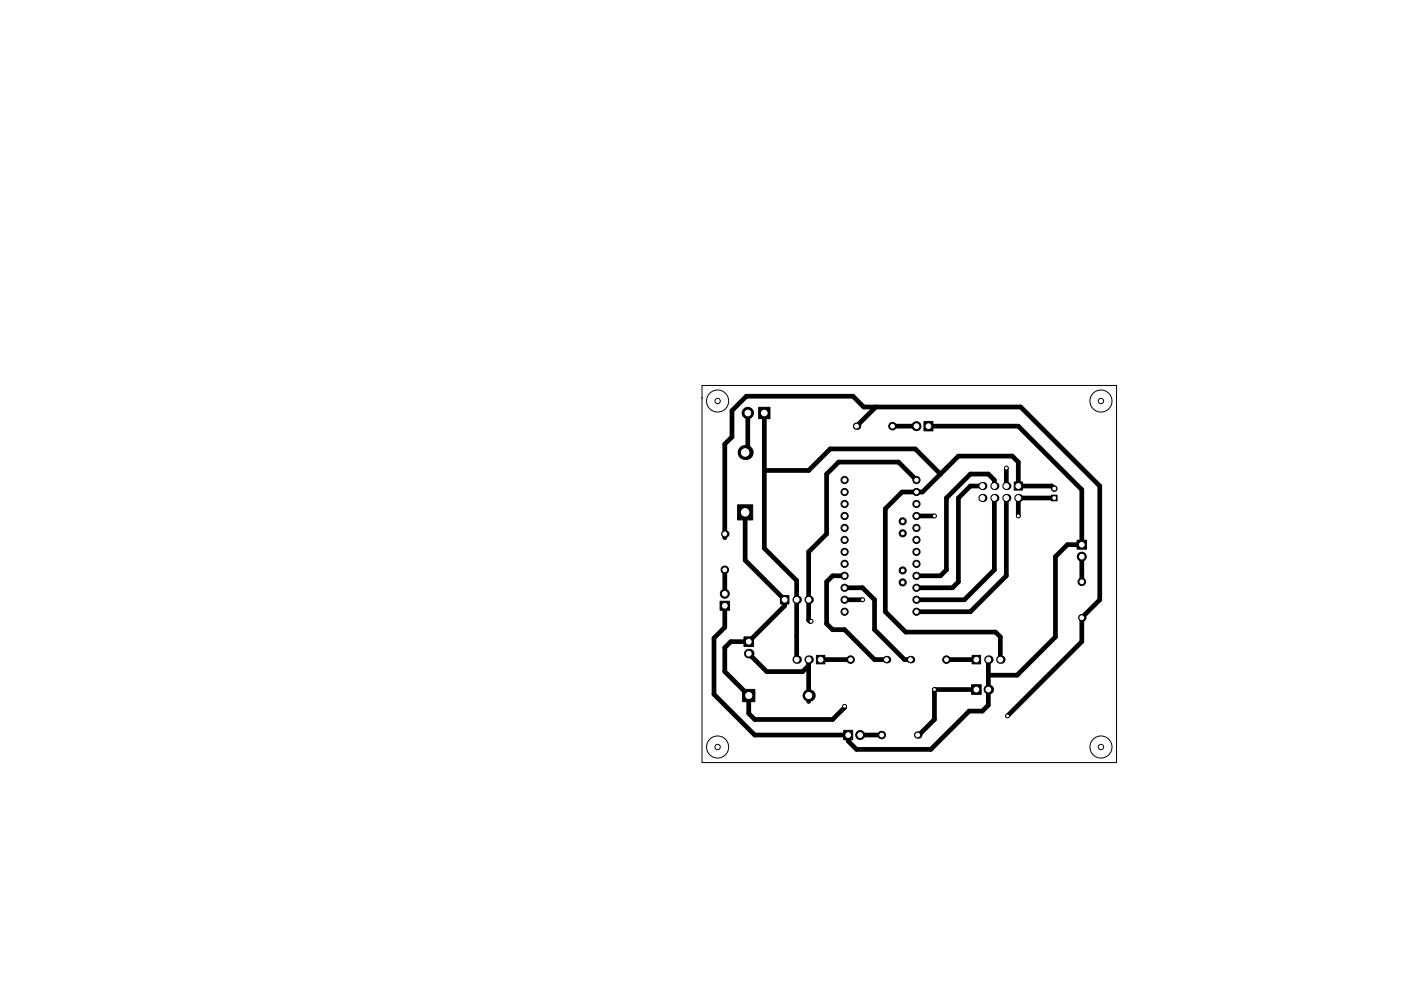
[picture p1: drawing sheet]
<svg xmlns="http://www.w3.org/2000/svg" width="297mm" height="210mm" viewBox="0 0 297 210" stroke-linecap="round" stroke-linejoin="round" font-family="sans-serif">
<g fill="none" stroke="#000" stroke-width=".21">
<path d="M148.8 81.8h87.9v80h-87.9z"/>
<circle cx="152.1" cy="85.1" r="2.34"/>
<circle cx="152.1" cy="85.1" r=".57"/>
<circle cx="233.4" cy="85.1" r="2.34"/>
<circle cx="233.4" cy="85.1" r=".57"/>
<circle cx="152.1" cy="158.5" r="2.34"/>
<circle cx="152.1" cy="158.5" r=".57"/>
<circle cx="233.4" cy="158.5" r="2.34"/>
<circle cx="233.4" cy="158.5" r=".57"/>
</g>
<g fill="#000" stroke="#000" stroke-width=".21">
<path d="M160.9 86.4h2.4v2.4h-2.4zM195.9 89.4h1.9v2h-1.9zM156.4 107.1h3.2v3.2h-3.2zM215 102.3h1.8v1.7h-1.8zM222.9 105.1h1.2v1.2h-1.2zM228.4 114.6h2v1.9h-2zM152.7 127.6h2v1.9h-2zM157.7 135.1h2.1v2.1h-2.1zM165.5 126.3h1.8v1.8h-1.8zM173.1 139h1.8v1.8h-1.8zM157.5 146.3h2.5v2.6h-2.5zM178.9 155h1.9v2h-1.9z"/>
<path d="M206.1 139h1.8v1.8h-1.8zM206 145.3h2v2h-2z"/>
<circle cx="158.6" cy="87.6" r="1.2"/>
<circle cx="189.2" cy="90.4" r=".8"/>
<circle cx="194.3" cy="90.4" r=".95"/>
<circle cx="213.4" cy="99.3" r=".4"/>
<circle cx="179.1" cy="109.5" r=".76"/>
<circle cx="179.1" cy="106.9" r=".76"/>
<circle cx="179.1" cy="114.5" r=".76"/>
<circle cx="179.1" cy="117.1" r=".76"/>
<circle cx="179.1" cy="101.8" r=".76"/>
<circle cx="179.1" cy="119.6" r=".76"/>
<circle cx="179.1" cy="104.4" r=".76"/>
<circle cx="179.1" cy="112" r=".76"/>
<circle cx="191.4" cy="113.2" r=".75"/>
<circle cx="191.4" cy="110.6" r=".75"/>
<circle cx="194.3" cy="104.4" r=".76"/>
<circle cx="194.3" cy="117.1" r=".76"/>
<circle cx="194.3" cy="109.5" r=".76"/>
<circle cx="194.3" cy="112" r=".76"/>
<circle cx="194.3" cy="106.9" r=".76"/>
<circle cx="194.3" cy="114.5" r=".76"/>
<circle cx="194.3" cy="101.8" r=".76"/>
<circle cx="194.3" cy="119.6" r=".76"/>
<circle cx="198.1" cy="109.5" r=".4"/>
<circle cx="215.9" cy="109.5" r=".4"/>
<circle cx="223.5" cy="103.7" r=".6"/>
<circle cx="229.4" cy="118.1" r=".95"/>
<circle cx="153.7" cy="120.9" r=".8"/>
<circle cx="153.7" cy="126" r=".95"/>
<circle cx="172" cy="131.8" r=".4"/>
<circle cx="179.1" cy="127.2" r=".76"/>
<circle cx="179.1" cy="122.2" r=".76"/>
<circle cx="179.1" cy="129.8" r=".76"/>
<circle cx="179.1" cy="124.7" r=".76"/>
<circle cx="180.3" cy="139.9" r=".8"/>
<circle cx="182.9" cy="127.2" r=".4"/>
<circle cx="191.4" cy="121" r=".75"/>
<circle cx="191.4" cy="123.6" r=".75"/>
<circle cx="194.3" cy="127.2" r=".76"/>
<circle cx="194.3" cy="122.2" r=".76"/>
<circle cx="194.3" cy="124.7" r=".76"/>
<circle cx="194.3" cy="129.8" r=".76"/>
<circle cx="200.7" cy="139.9" r=".8"/>
<circle cx="229.4" cy="123.4" r=".8"/>
<circle cx="179.1" cy="149.9" r=".4"/>
<circle cx="182.4" cy="156" r=".95"/>
<circle cx="186.9" cy="156" r=".8"/>
<circle cx="198.1" cy="146.3" r=".4"/>
<circle cx="213.6" cy="151.9" r=".4"/>
</g>
<g fill="#000">
<circle cx="158" cy="96" r="1.6"/>
<circle cx="181.6" cy="90.4" r=".8"/>
<circle cx="153.7" cy="113.3" r=".8"/>
<circle cx="208.3" cy="103.1" r=".86"/>
<circle cx="208.3" cy="105.7" r=".86"/>
<circle cx="210.8" cy="105.7" r=".86"/>
<circle cx="210.8" cy="103.1" r=".86"/>
<circle cx="213.4" cy="103.1" r=".86"/>
<circle cx="213.4" cy="105.7" r=".86"/>
<circle cx="215.9" cy="105.7" r=".86"/>
<circle cx="158.7" cy="138.7" r="1.02"/>
<circle cx="168.9" cy="127.2" r=".9"/>
<circle cx="168.9" cy="139.9" r=".9"/>
<circle cx="171.4" cy="127.2" r=".9"/>
<circle cx="171.4" cy="139.9" r=".9"/>
<circle cx="188" cy="139.9" r=".8"/>
<circle cx="193" cy="139.9" r=".8"/>
<circle cx="209.5" cy="139.9" r=".9"/>
<circle cx="212.1" cy="139.9" r=".9"/>
<circle cx="229.4" cy="131.1" r=".8"/>
<circle cx="171.4" cy="147.6" r="1.3"/>
<circle cx="194.6" cy="156" r=".8"/>
<circle cx="209.5" cy="146.3" r="1.02"/>
</g>
<g fill="none" stroke="#000" stroke-width="1">
<path d="M158.6 87.6v7.8l-.6 .6M162.1 99.8h9.3l4.6-4.6h18.1l5.3 5.4M162.1 87.6v28.7l6.8 6.9v16.7M185.7 86.4l-4.1 4M189.2 90.4h5.1M196.8 90.4h19.1l13.5 13.5v11.7h-3.1l-2.5 2.5v17l-8.2 8.2h-6.1M213.4 99.3v3.8M153.7 114v-19.8l1.5-1.5v-5.6l3-3h22.6l2.3 2.3h33.3l16.8 16.7v24.1l-3.8 3.9v5l-15.8 15.8M158 108.7v10.2l8.4 8.3v1.3l-7.7 7.6h-3.8l-1.2 1.3v5.1l5 5.1v3.8l1.3 1.2h16.5l2.6-2.5v-.2M194.3 109.5h3.8M194.3 101.8l-3.8-3.8h-12.7l-2.5 2.6v12.7l-3.9 3.8v14.5l.3 .2h.3M208.3 103.1h-2.6l-2.5 2.6v17.7l-1.3 1.3h-7.6"/>
<path d="M210.8 105.7v15.2l-6.3 6.3h-10.2M210.8 103.1v-1.3l-1.3-1.2h-3.8l-5 5.1v15.2l-1.3 1.3h-5.1M213.4 105.7v16.5l-7.7 7.6h-11.4M223.5 103.7l-.5-.6h-7.1v-5.1l-1.3-1.2h-11.4l-7.6 7.6h-4.3l-3.6 3.5v21.9l4.3 4.3h19.1l1 1v4.8M223.5 105.7h-7.6v3.8M229.4 118.1v5.3M153.7 128.5v4.6l-2.3 2.3v11.9l8.6 8.7h19.8v1.2l1.8 1.8h15.8l8.1-8.1h2.8l1.2-1.3v-9.7M153.7 120.9v5.1M158.7 138.7l3.9 3.8h7.6l1.2-1.3M171.4 139.9v8.9M174 139.9h6.3M179.1 127.2h3.8"/>
<path d="M179.1 122.2h-2.6l-1.2 1.2v8.9l1.2 1.3h2.6l6.3 6.3h2.6M179.1 124.7h3.8l2.5 2.5v6.4l6.4 6.3h1.2M200.7 139.9h6.3M182.4 156h4.5M207 146.3h-8.9v6.3l-3.3 3.4h-.2"/>
</g>
<g fill="#fff" stroke="#fff" stroke-width=".21">
<circle cx="198.1" cy="109.5" r=".2"/>
<circle cx="215.9" cy="109.5" r=".2"/>
<circle cx="179.1" cy="149.9" r=".2"/>
<circle cx="182.9" cy="127.2" r=".2"/>
<circle cx="213.4" cy="99.3" r=".2"/>
<circle cx="213.6" cy="151.9" r=".2"/>
<circle cx="198.1" cy="146.3" r=".2"/>
<circle cx="172" cy="131.8" r=".2"/>
<circle cx="223.5" cy="105.7" r=".3"/>
<circle cx="223.5" cy="103.7" r=".3"/>
<circle cx="179.8" cy="156" r=".5"/>
<circle cx="182.4" cy="156" r=".5"/>
<circle cx="229.4" cy="115.6" r=".5"/>
<circle cx="229.4" cy="118.1" r=".5"/>
<circle cx="158.7" cy="147.6" r=".65"/>
<circle cx="171.4" cy="147.6" r=".65"/>
<circle cx="196.8" cy="90.4" r=".5"/>
<circle cx="194.3" cy="90.4" r=".5"/>
<circle cx="153.7" cy="128.5" r=".5"/>
<circle cx="153.7" cy="126" r=".5"/>
<circle cx="162.1" cy="87.6" r=".6"/>
<circle cx="158.6" cy="87.6" r=".6"/>
<circle cx="215.9" cy="103.1" r=".51"/>
<circle cx="215.9" cy="105.7" r=".51"/>
<circle cx="213.4" cy="103.1" r=".51"/>
<circle cx="213.4" cy="105.7" r=".51"/>
<circle cx="210.8" cy="103.1" r=".51"/>
<circle cx="210.8" cy="105.7" r=".51"/>
<circle cx="208.3" cy="103.1" r=".51"/>
<circle cx="208.3" cy="105.7" r=".51"/>
<circle cx="158.8" cy="136.1" r=".51"/>
<circle cx="158.8" cy="138.7" r=".51"/>
<circle cx="207" cy="146.3" r=".51"/>
<circle cx="209.6" cy="146.3" r=".51"/>
<circle cx="174" cy="139.9" r=".5"/>
<circle cx="171.4" cy="139.9" r=".5"/>
<circle cx="168.9" cy="139.9" r=".5"/>
<circle cx="207" cy="139.9" r=".5"/>
<circle cx="209.5" cy="139.9" r=".5"/>
<circle cx="212.1" cy="139.9" r=".5"/>
<circle cx="180.3" cy="139.9" r=".4"/>
<circle cx="188" cy="139.9" r=".4"/>
<circle cx="200.7" cy="139.9" r=".4"/>
<circle cx="193" cy="139.9" r=".4"/>
<circle cx="186.9" cy="156" r=".4"/>
<circle cx="194.6" cy="156" r=".4"/>
<circle cx="229.4" cy="123.4" r=".4"/>
<circle cx="229.4" cy="131.1" r=".4"/>
<circle cx="189.2" cy="90.4" r=".4"/>
<circle cx="181.6" cy="90.4" r=".4"/>
<circle cx="153.7" cy="120.9" r=".4"/>
<circle cx="153.7" cy="113.3" r=".4"/>
<circle cx="168.9" cy="110.6" r="1.75"/>
<circle cx="166.4" cy="127.2" r=".5"/>
<circle cx="168.9" cy="127.2" r=".5"/>
<circle cx="171.4" cy="127.2" r=".5"/>
<circle cx="179.1" cy="101.8" r=".38"/>
<circle cx="179.1" cy="104.4" r=".38"/>
<circle cx="179.1" cy="106.9" r=".38"/>
<circle cx="179.1" cy="109.5" r=".38"/>
<circle cx="179.1" cy="112" r=".38"/>
<circle cx="179.1" cy="114.5" r=".38"/>
<circle cx="179.1" cy="117.1" r=".38"/>
<circle cx="179.1" cy="119.6" r=".38"/>
<circle cx="179.1" cy="122.2" r=".38"/>
<circle cx="179.1" cy="124.7" r=".38"/>
<circle cx="179.1" cy="127.2" r=".38"/>
<circle cx="179.1" cy="129.8" r=".38"/>
<circle cx="194.3" cy="101.8" r=".38"/>
<circle cx="194.3" cy="104.4" r=".38"/>
<circle cx="194.3" cy="106.9" r=".38"/>
<circle cx="194.3" cy="109.5" r=".38"/>
<circle cx="194.3" cy="112" r=".38"/>
<circle cx="194.3" cy="114.5" r=".38"/>
<circle cx="194.3" cy="117.1" r=".38"/>
<circle cx="194.3" cy="119.6" r=".38"/>
<circle cx="194.3" cy="122.2" r=".38"/>
<circle cx="194.3" cy="124.7" r=".38"/>
<circle cx="194.3" cy="127.2" r=".38"/>
<circle cx="194.3" cy="129.8" r=".38"/>
<circle cx="191.4" cy="110.6" r=".3"/>
<circle cx="191.4" cy="113.2" r=".3"/>
<circle cx="191.4" cy="121" r=".3"/>
<circle cx="191.4" cy="123.6" r=".3"/>
<circle cx="158" cy="108.7" r=".8"/>
<circle cx="158" cy="96" r=".8"/>
</g>
</svg>
